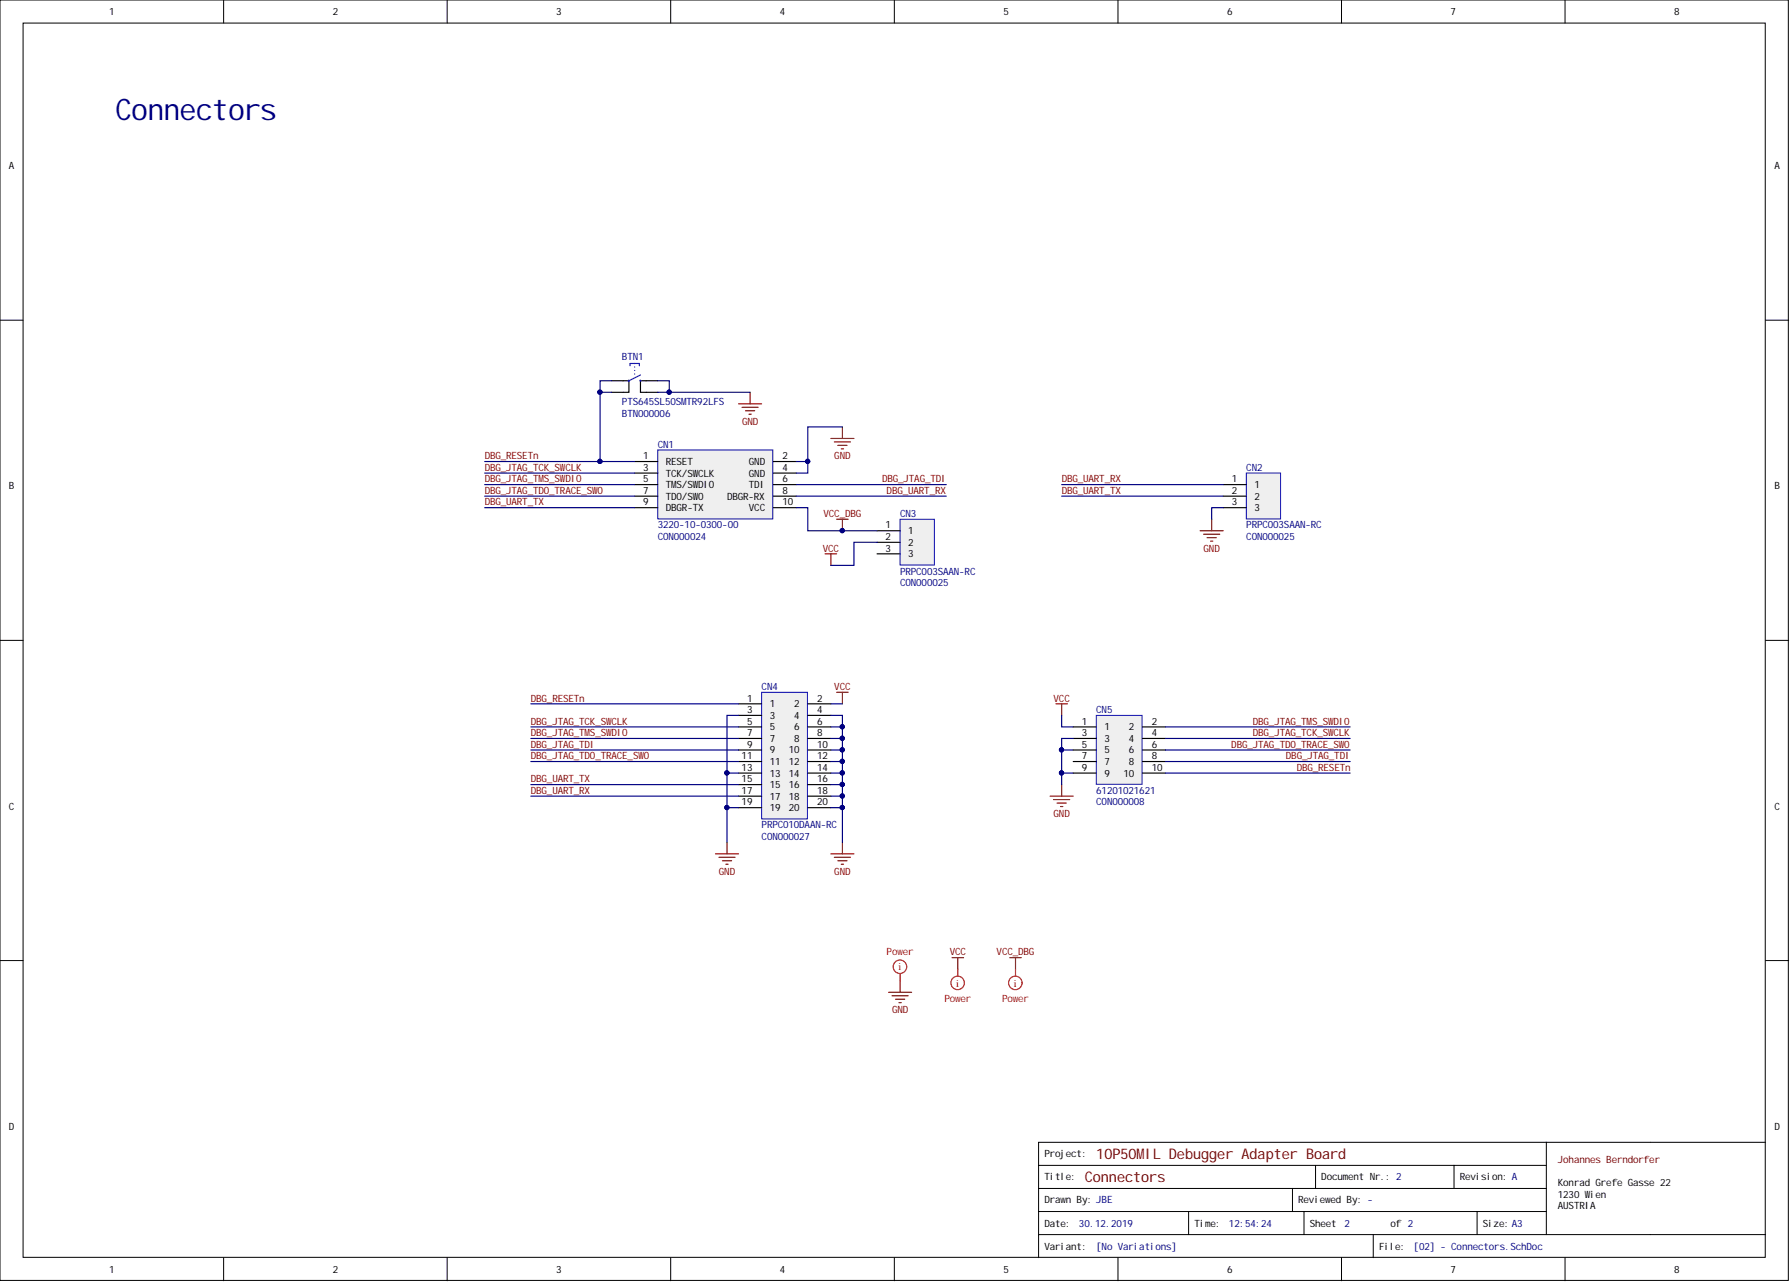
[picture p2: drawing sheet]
<svg xmlns="http://www.w3.org/2000/svg" width="393mm" height="282mm" viewBox="0 0 393 282" stroke-linecap="round" stroke-linejoin="round" font-family="sans-serif">
<defs><g id="words">
<text font-size="6.5" fill="#000080" x="25.4" y="26.3">Connectors</text>
<g font-size="3.2" fill="#5b0f00">
<text x="240.9" y="254.9">10P50MIL Debugger Adapter Board</text>
<text x="238.4" y="259.9">Connectors</text>
</g>
<g font-size="2.3" fill="#f00">
<text x="197.5" y="213.4">i</text>
<text x="210.1" y="216.9">i</text>
<text x="222.8" y="216.9">i</text>
</g>
<g font-size="2.2">
<text x="24" y="3.3">1</text>
<text x="73.1" y="3.3">2</text>
<text x="122.2" y="3.3">3</text>
<text x="171.3" y="3.3">4</text>
<text x="220.5" y="3.3">5</text>
<text x="269.6" y="3.3">6</text>
<text x="318.8" y="3.3">7</text>
<text x="367.9" y="3.3">8</text>
<text x="1.9" y="37.2">A</text>
<text x="389.9" y="37.2">A</text>
<text x="141.3" y="101">1</text>
<text x="171.9" y="101">2</text>
<text x="1.9" y="107.6">B</text>
<text x="141.3" y="103.5">3</text>
<text x="141.3" y="106">5</text>
<text x="146.3" y="102.2">RESET</text>
<text x="146.3" y="104.8">TCK/SWCLK</text>
<text x="146.3" y="107.3">TMS/SWDIO</text>
<text x="164.6" y="102.2">GND</text>
<text x="164.6" y="104.8">GND</text>
<text x="164.6" y="107.3">TDI</text>
<text x="171.9" y="103.5">4</text>
<text x="171.9" y="106">6</text>
<text x="270.7" y="106">1</text>
<text x="275.6" y="107.3">1</text>
<text x="389.9" y="107.6">B</text>
<text x="141.3" y="108.6">7</text>
<text x="141.3" y="111.1">9</text>
<text x="146.3" y="109.8">TDO/SWO</text>
<text x="146.3" y="112.4">DBGR-TX</text>
<text x="159.8" y="109.8">DBGR-RX</text>
<text x="164.6" y="112.4">VCC</text>
<text x="171.9" y="108.6">8</text>
<text x="171.9" y="111.1">10</text>
<text x="270.7" y="108.6">2</text>
<text x="270.7" y="111.1">3</text>
<text x="275.6" y="109.8">2</text>
<text x="275.6" y="112.4">3</text>
<text x="194.6" y="116.2">1</text>
<text x="194.6" y="118.7">2</text>
<text x="199.6" y="117.5">1</text>
<text x="199.6" y="120">2</text>
<text x="194.6" y="121.3">3</text>
<text x="199.6" y="122.5">3</text>
<text x="164.2" y="154.2">1</text>
<text x="169.1" y="155.5">1</text>
<text x="174.6" y="155.5">2</text>
<text x="179.5" y="154.2">2</text>
<text x="164.2" y="156.8">3</text>
<text x="164.2" y="159.3">5</text>
<text x="164.2" y="161.9">7</text>
<text x="169.1" y="158">3</text>
<text x="169.1" y="160.6">5</text>
<text x="174.6" y="158">4</text>
<text x="174.6" y="160.6">6</text>
<text x="179.5" y="156.8">4</text>
<text x="179.5" y="159.3">6</text>
<text x="179.5" y="161.9">8</text>
<text x="237.7" y="159.3">1</text>
<text x="237.7" y="161.9">3</text>
<text x="242.7" y="160.6">1</text>
<text x="248.1" y="160.6">2</text>
<text x="253.1" y="159.3">2</text>
<text x="253.1" y="161.9">4</text>
<text x="163" y="166.9">11</text>
<text x="164.2" y="164.4">9</text>
<text x="169.1" y="163.1">7</text>
<text x="169.1" y="165.7">9</text>
<text x="173.4" y="165.7">10</text>
<text x="174.6" y="163.1">8</text>
<text x="179.5" y="164.4">10</text>
<text x="179.5" y="166.9">12</text>
<text x="237.7" y="164.4">5</text>
<text x="237.7" y="166.9">7</text>
<text x="242.7" y="163.1">3</text>
<text x="242.7" y="165.7">5</text>
<text x="248.1" y="163.1">4</text>
<text x="248.1" y="165.7">6</text>
<text x="253.1" y="164.4">6</text>
<text x="253.1" y="166.9">8</text>
<text x="163" y="169.5">13</text>
<text x="163" y="172">15</text>
<text x="169.1" y="168.2">11</text>
<text x="169.1" y="170.7">13</text>
<text x="169.1" y="173.3">15</text>
<text x="173.4" y="168.2">12</text>
<text x="173.4" y="170.7">14</text>
<text x="173.4" y="173.3">16</text>
<text x="179.5" y="169.5">14</text>
<text x="179.5" y="172">16</text>
<text x="237.7" y="169.5">9</text>
<text x="242.7" y="168.2">7</text>
<text x="242.7" y="170.7">9</text>
<text x="246.9" y="170.7">10</text>
<text x="248.1" y="168.2">8</text>
<text x="253.1" y="169.5">10</text>
<text x="1.9" y="178">C</text>
<text x="163" y="174.5">17</text>
<text x="163" y="177.1">19</text>
<text x="169.1" y="175.8">17</text>
<text x="169.1" y="178.3">19</text>
<text x="173.4" y="175.8">18</text>
<text x="173.4" y="178.3">20</text>
<text x="179.5" y="174.5">18</text>
<text x="179.5" y="177.1">20</text>
<text x="389.9" y="178">C</text>
<text x="1.9" y="248.4">D</text>
<text x="389.9" y="248.4">D</text>
<text x="229.5" y="254.5">Project:</text>
<text x="229.5" y="259.5">Title:</text>
<text x="290.4" y="259.5">Document Nr.: 2</text>
<text x="320.8" y="259.5">Revision: A</text>
<text x="342.3" y="260.8">Konrad Grefe Gasse 22</text>
<text x="342.3" y="263.3">1230 Wien</text>
<text x="229.5" y="269.7">Date:</text>
<text x="229.5" y="264.6">Drawn By: JBE</text>
<text x="262.5" y="269.7">Time:</text>
<text x="285.3" y="264.6">Reviewed By: -</text>
<text x="287.8" y="269.7">Sheet</text>
<text x="305.6" y="269.7">of 2</text>
<text x="325.9" y="269.7">Size: A3</text>
<text x="342.3" y="265.9">AUSTRIA</text>
<text x="229.5" y="274.7">Variant:</text>
<text x="303" y="274.7">File:</text>
<text x="24" y="279.8">1</text>
<text x="73.1" y="279.8">2</text>
<text x="122.2" y="279.8">3</text>
<text x="171.3" y="279.8">4</text>
<text x="220.5" y="279.8">5</text>
<text x="269.6" y="279.8">6</text>
<text x="318.8" y="279.8">7</text>
<text x="367.9" y="279.8">8</text>
</g>
<g font-size="2.2" fill="#000080">
<text x="136.7" y="79.2">BTN1</text>
<text x="136.7" y="89">PTS645SL50SMTR92LFS</text>
<text x="136.7" y="91.6">BTN000006</text>
<text x="144.5" y="98.4">CN1</text>
<text x="273.9" y="103.5">CN2</text>
<text x="197.8" y="113.7">CN3</text>
<text x="144.5" y="118.7">CON000024</text>
<text x="144.5" y="116.2">3220-10-0300-00</text>
<text x="273.9" y="118.7">CON000025</text>
<text x="273.9" y="116.2">PRPC003SAAN-RC</text>
<text x="197.8" y="128.9">CON000025</text>
<text x="197.8" y="126.3">PRPC003SAAN-RC</text>
<text x="167.4" y="151.7">CN4</text>
<text x="240.9" y="156.8">CN5</text>
<text x="240.9" y="177.1">CON000008</text>
<text x="240.9" y="174.5">61201021621</text>
<text x="167.4" y="184.7">CON000027</text>
<text x="167.4" y="182.2">PRPC010DAAN-RC</text>
<text x="237.1" y="269.7">30.12.2019</text>
<text x="270.1" y="269.7">12:54:24</text>
<text x="295.4" y="269.7">2</text>
<text x="240.9" y="274.7">[No Variations]</text>
<text x="310.6" y="274.7">[02] - Connectors.SchDoc</text>
</g>
<g font-size="2.2" fill="#800000">
<text x="163.1" y="93.4">GND</text>
<text x="106.5" y="101">DBG_RESETn</text>
<text x="183.3" y="101">GND</text>
<text x="106.5" y="103.5">DBG_JTAG_TCK_SWCLK</text>
<text x="106.5" y="106">DBG_JTAG_TMS_SWDIO</text>
<text x="193.8" y="106">DBG_JTAG_TDI</text>
<text x="233.3" y="106">DBG_UART_RX</text>
<text x="106.5" y="111.1">DBG_UART_TX</text>
<text x="106.5" y="108.6">DBG_JTAG_TDO_TRACE_SWO</text>
<text x="181" y="113.7">VCC_DBG</text>
<text x="194.8" y="108.6">DBG_UART_RX</text>
<text x="233.3" y="108.6">DBG_UART_TX</text>
<text x="180.8" y="121.3">VCC</text>
<text x="264.5" y="121.3">GND</text>
<text x="116.6" y="154.2">DBG_RESETn</text>
<text x="183.3" y="151.7">VCC</text>
<text x="231.5" y="154.2">VCC</text>
<text x="116.6" y="159.3">DBG_JTAG_TCK_SWCLK</text>
<text x="116.6" y="161.9">DBG_JTAG_TMS_SWDIO</text>
<text x="275.3" y="159.3">DBG_JTAG_TMS_SWDIO</text>
<text x="275.3" y="161.9">DBG_JTAG_TCK_SWCLK</text>
<text x="116.6" y="166.9">DBG_JTAG_TDO_TRACE_SWO</text>
<text x="116.6" y="164.4">DBG_JTAG_TDI</text>
<text x="270.6" y="164.4">DBG_JTAG_TDO_TRACE_SWO</text>
<text x="282.6" y="166.9">DBG_JTAG_TDI</text>
<text x="116.6" y="172">DBG_UART_TX</text>
<text x="284.9" y="169.5">DBG_RESETn</text>
<text x="116.6" y="174.5">DBG_UART_RX</text>
<text x="231.5" y="179.6">GND</text>
<text x="158" y="192.3">GND</text>
<text x="183.3" y="192.3">GND</text>
<text x="208.7" y="210.1">VCC</text>
<text x="219" y="210.1">VCC_DBG</text>
<text x="196" y="222.7">GND</text>
</g>
<g font-size="2.2" fill="#f00">
<text x="194.8" y="210.1">Power</text>
<text x="207.5" y="220.2">Power</text>
<text x="220.2" y="220.2">Power</text>
</g>
<text font-size="2.2" fill="#600" x="342.3" y="255.7">Johannes Berndorfer</text>
</g></defs>
<g fill="#fff" stroke="#000" stroke-width=".22">
<path d="M0 0h393v281.5h-393z"/>
<path d="M5.1 5.1h382.8v271.3h-382.8z"/>
</g>
<g fill="none" stroke="#000" stroke-width=".22">
<path d="M49.1 0v5.1M98.3 0v5.1M147.4 0v5.1M196.5 0v5.1M245.7 0v5.1M294.8 0v5.1M343.9 0v5.1M0 70.4h5.1M388 70.4h5.1M0 140.8h5.1M388 140.8h5.1M0 211.2h5.1"/>
<path d="M388 211.2h5.1M289.1 256.2v5.1M319.5 256.2h-91.3v5.1M339.8 256.2h-20.3v5.1M339.8 251.2h-111.6v5M388 251.2h-48.2v20.2M49.1 276.5v5.1M98.3 276.5v5.1M147.4 276.5v5.1M196.5 276.5v5.1M228.2 271.4v-5h33v5M228.2 266.4v-5.1h55.8v5.1"/>
<path d="M245.7 276.5v5.1M261.2 266.4h25.4v5M284 261.3h55.8M286.6 266.4h38M294.8 276.5v5.1M301.8 271.4v5.1M339.8 266.4h-15.2v5M343.9 276.5v5.1M388 271.4h-159.8v5.1"/>
</g>
<path d="M144.5 98.9h25.3v15.2h-25.3z" fill="#efefef" stroke="#00f" stroke-width=".22"/>
<path d="M134.4 83.7h3.8v2.6h-3.8M144.5 83.7h-3.8v2.6h3.8M139.5 101.5h5M139.5 104h5M139.5 106.6h5M139.5 109.1h5M139.5 111.6h5M169.9 101.5h5.1M169.9 104h5.1M169.9 106.6h5.1M169.9 109.1h5.1M169.9 111.6h5.1" fill="none" stroke="#000" stroke-width=".25"/>
<path d="M162.3 88.8h5.1M163.1 89.6h3.5M163.8 90.3h2M164.6 91.1h.5M164.8 86.3v2.5M182.6 96.4h5.1M183.3 97.2h3.6M184.1 97.9h2M184.9 98.7h.5M185.1 93.9v2.5M183.8 114.2h2.6M185.1 114.2v2.5" fill="none" stroke="#800000" stroke-width=".25"/>
<circle cx="185.1" cy="116.7" r=".47" fill="#000080" stroke="#000080" stroke-width=".22"/>
<g fill="none" stroke="#00f" stroke-width=".25">
<path d="M138.5 80.4v-.5h2v.5M140.7 82.4l-2.5 1.3"/>
<circle cx="138.2" cy="83.7" r=".09"/>
<circle cx="140.7" cy="83.7" r=".09"/>
</g>
<path d="M139.5 79.9v2.5" fill="none" stroke="#00f" stroke-width=".25" stroke-dasharray="0 .7"/>
<path d="M197.8 114.2h7.5v10h-7.5z" fill="#efefef" stroke="#00f" stroke-width=".22"/>
<path d="M192.7 116.7h5.1M192.7 119.2h5.1M192.7 121.8h5.1" fill="none" stroke="#000" stroke-width=".25"/>
<path d="M181.3 121.8h2.5M182.6 121.8v2.5" fill="none" stroke="#800000" stroke-width=".25"/>
<path d="M167.4 152.2h10v27.8h-10z" fill="#efefef" stroke="#00f" stroke-width=".22"/>
<g fill="none" stroke="#000" stroke-width=".25">
<path d="M162.3 154.8h5.1M162.3 157.3h5.1M162.3 159.8h5.1M177.5 154.8h5.1M177.5 157.3h5.1M177.5 159.8h5.1M162.3 162.4h5.1M162.3 164.9h5.1M162.3 167.4h5.1M162.3 170h5.1M162.3 172.5h5.1M162.3 175h5.1"/>
<path d="M162.3 177.6h5.1M177.5 162.4h5.1M177.5 164.9h5.1M177.5 167.4h5.1M177.5 170h5.1M177.5 172.5h5.1M177.5 175h5.1M177.5 177.6h5.1"/>
</g>
<path d="M273.9 104h7.5v10.1h-7.5z" fill="#efefef" stroke="#00f" stroke-width=".22"/>
<path d="M268.8 106.6h5.1M268.8 109.1h5.1M268.8 111.6h5.1" fill="none" stroke="#000" stroke-width=".25"/>
<g fill="none" stroke="#800000" stroke-width=".25">
<path d="M263.7 116.7h5.1M264.5 117.5h3.5M265.3 118.2h2M266 119h.5M266.3 114.2v2.5M157.2 187.7h5.1M158 188.5h3.5M158.7 189.3h2.1M159.5 190h.5M159.8 185.2v2.5M182.6 187.7h5.1M183.3 188.5h3.6"/>
<path d="M184.1 189.3h2M184.9 190h.5M185.1 185.2v2.5"/>
</g>
<path d="M240.9 157.3h10.1v15.1h-10.1z" fill="#efefef" stroke="#00f" stroke-width=".22"/>
<path d="M235.8 159.8h5.1M251 159.8h5.1M235.8 162.4h5.1M235.8 164.9h5.1M235.8 167.4h5.1M235.8 170h5.1M251 162.4h5.1M251 164.9h5.1M251 167.4h5.1M251 170h5.1" fill="none" stroke="#000" stroke-width=".25"/>
<g fill="none" stroke="#800000" stroke-width=".25">
<path d="M183.8 152.2h2.6M185.1 152.2v2.6M232 154.8h2.6M233.3 154.8v2.5M230.8 175h5M231.5 175.8h3.6M232.3 176.6h2M233 177.3h.6M233.3 172.5v2.5M195.3 218.2h5M196 218.9h3.6M196.8 219.7h2"/>
<path d="M197.8 215.6v2.6M209.2 210.6h2.5M210.5 210.6v2.5M221.9 210.6h2.5M223.2 210.6v2.5M197.5 220.5h.6"/>
</g>
<g fill="none" stroke="#f00" stroke-width=".25">
<path d="M197.8 214.1v1.5M210.5 213.1v1.5M223.2 213.1v1.5"/>
<circle cx="197.8" cy="212.6" r="1.48"/>
<circle cx="210.4" cy="216.1" r="1.48"/>
<circle cx="223.1" cy="216.1" r="1.48"/>
</g>
<g fill="none" stroke="#000080" stroke-width=".25">
<path d="M134.4 86.3h-2.5v15.2M134.4 83.7h-2.5v2.6M144.5 86.3h20.3M144.5 83.7h2.6v2.6M185.1 93.9h-7.6v10.1h-2.5M106.5 101.5h33M106.5 111.6h33M106.5 109.1h33M106.5 106.6h33M106.5 104h33M175 111.6h2.5v5.1h15.2M175 101.5h2.5"/>
<path d="M175 109.1h32.9M175 106.6h32.9M192.7 119.2h-5v5.1h-5.1M233.3 109.1h35.5M233.3 106.6h35.5M268.8 111.6h-2.5v2.6M116.6 159.8h45.7M116.6 154.8h45.7M162.3 157.3h-2.5v12.7M182.6 157.3h2.5v20.3h-2.5M182.6 159.8h2.5M182.6 154.8h2.5"/>
<path d="M233.3 157.3v2.5h2.5M256.1 159.8h40.6M116.6 162.4h45.7M116.6 164.9h45.7M116.6 167.4h45.7M116.6 172.5h45.7M116.6 175h45.7M162.3 177.6h-2.5v7.6M162.3 170h-2.5v7.6M182.6 162.4h2.5M182.6 164.9h2.5M182.6 167.4h2.5"/>
<path d="M182.6 170h2.5M182.6 172.5h2.5M182.6 175h2.5M185.1 177.6v7.6M233.3 164.9h2.5M233.3 170h2.5M235.8 162.4h-2.5v10.1M256.1 162.4h40.6M256.1 164.9h40.6M256.1 167.4h40.6M256.1 170h40.6"/>
</g>
<g fill="#000080" stroke="#000080" stroke-width=".22">
<circle cx="177.5" cy="101.4" r=".47"/>
<circle cx="147" cy="86.2" r=".47"/>
<circle cx="131.8" cy="86.2" r=".47"/>
<circle cx="131.8" cy="101.4" r=".47"/>
<circle cx="185.1" cy="116.7" r=".47"/>
<circle cx="185.1" cy="159.8" r=".47"/>
<circle cx="185.1" cy="162.3" r=".47"/>
<circle cx="185.1" cy="164.9" r=".47"/>
<circle cx="185.1" cy="167.4" r=".47"/>
<circle cx="185.1" cy="169.9" r=".47"/>
<circle cx="185.1" cy="172.5" r=".47"/>
<circle cx="185.1" cy="175" r=".47"/>
<circle cx="185.1" cy="177.5" r=".47"/>
<circle cx="159.7" cy="177.5" r=".47"/>
<circle cx="159.7" cy="169.9" r=".47"/>
<circle cx="233.3" cy="164.9" r=".47"/>
<circle cx="233.3" cy="169.9" r=".47"/>
</g>
<use href="#words"/>
</svg>
